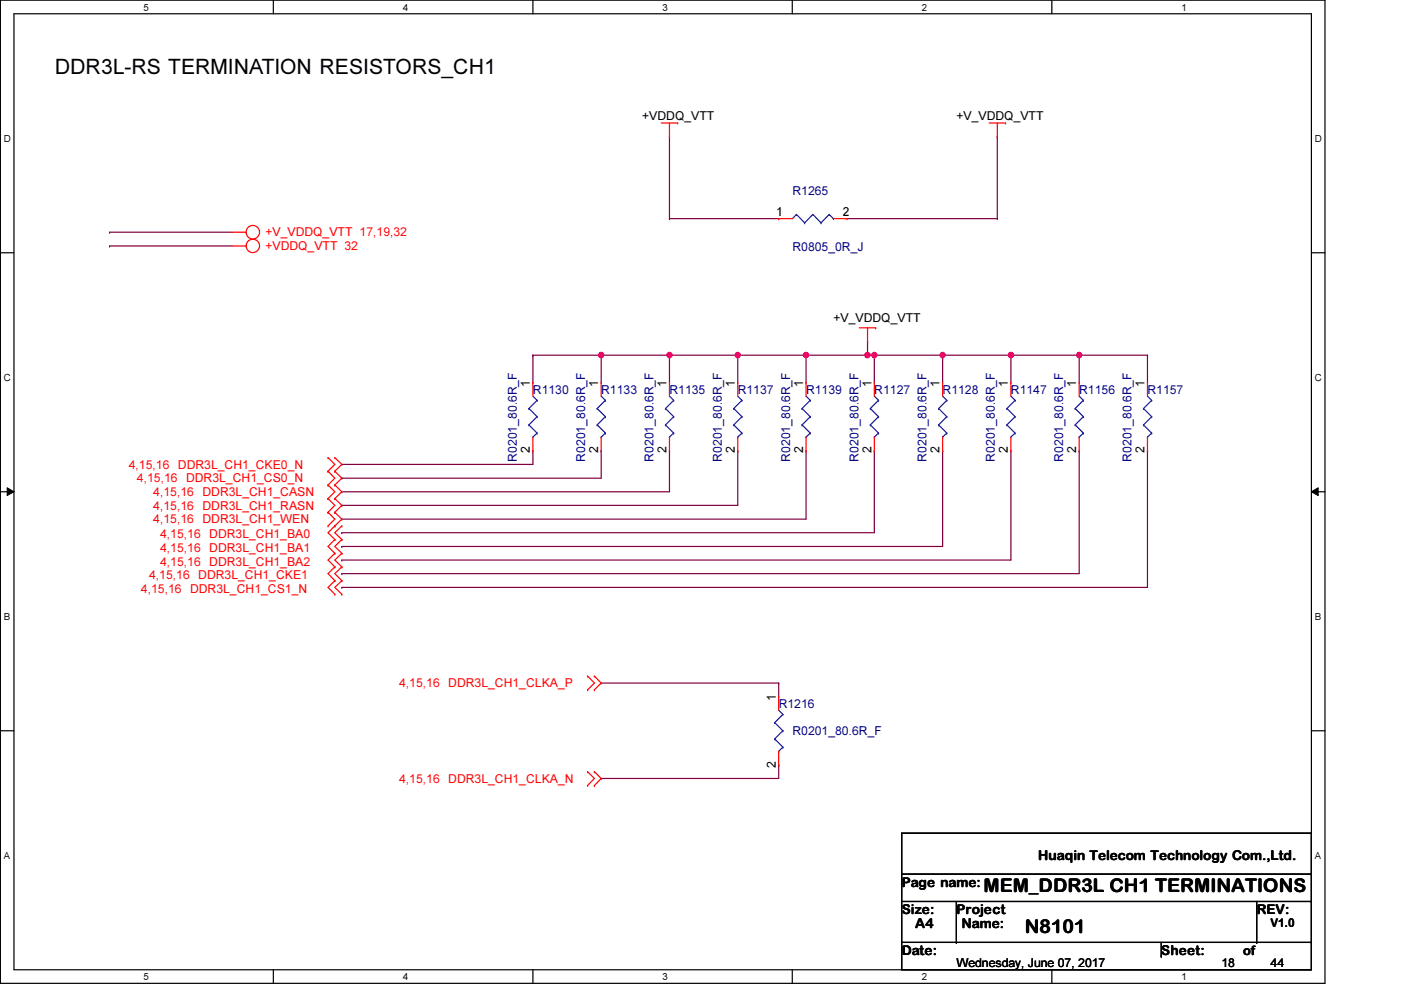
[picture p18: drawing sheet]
<svg xmlns="http://www.w3.org/2000/svg" width="297mm" height="210mm" viewBox="0 0 297 210" stroke-linecap="round" stroke-linejoin="round" font-family="sans-serif">
<defs><g id="words">
<text font-size="4.5" x="11.6" y="15.7">DDR3L-RS TERMINATION RESISTORS_CH1</text>
<g font-size="4">
<text x="208.5" y="189.1">MEM_DDR3L CH1 TERMINATIONS</text>
<text x="217.3" y="197.8">N8101</text>
</g>
<g font-size="2.9">
<text x="220.1" y="182.2">Huaqin Telecom Technology Com.,Ltd.</text>
<text x="191.2" y="188">Page name:</text>
<text x="191.2" y="193.8">Size:</text>
<text x="194.1" y="196.7">A4</text>
<text x="202.8" y="193.8">Project</text>
<text x="203.9" y="196.7">Name:</text>
<text x="266.4" y="193.8">REV:</text>
<text x="191.2" y="202.5">Date:</text>
<text x="246.2" y="202.5">Sheet:</text>
</g>
<text font-size="2.8" x="263.6" y="202.4">of</text>
<g font-size="2.6">
<text x="136.1" y="25.5">+VDDQ_VTT</text>
<text x="202.8" y="25.5">+V_VDDQ_VTT</text>
<text x="164.5" y="45.7">1</text>
<text x="178.7" y="45.7">2</text>
<text x="176.7" y="68.4">+V_VDDQ_VTT</text>
<text x="112.3" y="82" transform="rotate(-90 112.3 82)">1</text>
<text x="126.8" y="82" transform="rotate(-90 126.8 82)">1</text>
<text x="141.3" y="82" transform="rotate(-90 141.3 82)">1</text>
<text x="155.8" y="82" transform="rotate(-90 155.8 82)">1</text>
<text x="170.3" y="82" transform="rotate(-90 170.3 82)">1</text>
<text x="184.7" y="82" transform="rotate(-90 184.7 82)">1</text>
<text x="199.2" y="82" transform="rotate(-90 199.2 82)">1</text>
<text x="213.7" y="82" transform="rotate(-90 213.7 82)">1</text>
<text x="228.2" y="82" transform="rotate(-90 228.2 82)">1</text>
<text x="242.7" y="82" transform="rotate(-90 242.7 82)">1</text>
<text x="112.3" y="96.1" transform="rotate(-90 112.3 96.1)">2</text>
<text x="126.8" y="96.1" transform="rotate(-90 126.8 96.1)">2</text>
<text x="141.3" y="96.1" transform="rotate(-90 141.3 96.1)">2</text>
<text x="155.8" y="96.1" transform="rotate(-90 155.8 96.1)">2</text>
<text x="170.3" y="96.1" transform="rotate(-90 170.3 96.1)">2</text>
<text x="184.7" y="96.1" transform="rotate(-90 184.7 96.1)">2</text>
<text x="199.2" y="96.1" transform="rotate(-90 199.2 96.1)">2</text>
<text x="213.7" y="96.1" transform="rotate(-90 213.7 96.1)">2</text>
<text x="228.2" y="96.1" transform="rotate(-90 228.2 96.1)">2</text>
<text x="242.7" y="96.1" transform="rotate(-90 242.7 96.1)">2</text>
<text x="164.5" y="148.5" transform="rotate(-90 164.5 148.5)">1</text>
<text x="164.5" y="162.8" transform="rotate(-90 164.5 162.8)">2</text>
<text x="269.4" y="196.5">V1.0</text>
<text x="202.8" y="205.1">Wednesday, June 07, 2017</text>
<text x="259" y="205.1">18</text>
<text x="269.4" y="205.1">44</text>
</g>
<g font-size="2.6" fill="#000080">
<text x="168" y="41.4">R1265</text>
<text x="168" y="53.3">R0805_0R_J</text>
<text x="113" y="83.4">R1130</text>
<text x="127.5" y="83.4">R1133</text>
<text x="141.9" y="83.4">R1135</text>
<text x="156.4" y="83.4">R1137</text>
<text x="170.9" y="83.4">R1139</text>
<text x="185.4" y="83.4">R1127</text>
<text x="199.9" y="83.4">R1128</text>
<text x="214.3" y="83.4">R1147</text>
<text x="228.8" y="83.4">R1156</text>
<text x="243.3" y="83.4">R1157</text>
<text x="109.6" y="97.9" transform="rotate(-90 109.6 97.9)">R0201_80.6R_F</text>
<text x="124.1" y="97.9" transform="rotate(-90 124.1 97.9)">R0201_80.6R_F</text>
<text x="138.6" y="97.9" transform="rotate(-90 138.6 97.9)">R0201_80.6R_F</text>
<text x="153" y="97.9" transform="rotate(-90 153 97.9)">R0201_80.6R_F</text>
<text x="167.5" y="97.9" transform="rotate(-90 167.5 97.9)">R0201_80.6R_F</text>
<text x="182" y="97.9" transform="rotate(-90 182 97.9)">R0201_80.6R_F</text>
<text x="196.5" y="97.9" transform="rotate(-90 196.5 97.9)">R0201_80.6R_F</text>
<text x="210.9" y="97.9" transform="rotate(-90 210.9 97.9)">R0201_80.6R_F</text>
<text x="225.4" y="97.9" transform="rotate(-90 225.4 97.9)">R0201_80.6R_F</text>
<text x="239.9" y="97.9" transform="rotate(-90 239.9 97.9)">R0201_80.6R_F</text>
<text x="165.1" y="150">R1216</text>
<text x="168" y="155.8">R0201_80.6R_F</text>
</g>
<g font-size="2.6" fill="#f00">
<text x="56.3" y="50.1">+V_VDDQ_VTT 17,19,32</text>
<text x="56.3" y="53">+VDDQ_VTT 32</text>
<text x="27.3" y="99.4">4,15,16 DDR3L_CH1_CKE0_N</text>
<text x="29" y="102.2">4,15,16 DDR3L_CH1_CS0_N</text>
<text x="32.5" y="105.2">4,15,16 DDR3L_CH1_CASN</text>
<text x="32.5" y="108">4,15,16 DDR3L_CH1_RASN</text>
<text x="32.5" y="111">4,15,16 DDR3L_CH1_WEN</text>
<text x="33.9" y="119.9">4,15,16 DDR3L_CH1_BA2</text>
<text x="33.9" y="117">4,15,16 DDR3L_CH1_BA1</text>
<text x="33.9" y="114.1">4,15,16 DDR3L_CH1_BA0</text>
<text x="29.9" y="125.7">4,15,16 DDR3L_CH1_CS1_N</text>
<text x="31.6" y="122.8">4,15,16 DDR3L_CH1_CKE1</text>
<text x="84.6" y="145.7">4,15,16 DDR3L_CH1_CLKA_P</text>
<text x="84.6" y="165.9">4,15,16 DDR3L_CH1_CLKA_N</text>
</g>
<g font-size="2.1">
<text x="30.4" y="2.2">5</text>
<text x="85.4" y="2.2">4</text>
<text x="140.5" y="2.2">3</text>
<text x="195.4" y="2.2">2</text>
<text x="250.5" y="2.2">1</text>
<text x=".8" y="30.1">D</text>
<text x="278.8" y="30.1">D</text>
<text x=".8" y="80.8">C</text>
<text x="278.8" y="80.8">C</text>
<text x=".8" y="131.5">B</text>
<text x="278.8" y="131.5">B</text>
<text x=".8" y="182.2">A</text>
<text x="278.8" y="182.2">A</text>
<text x="30.4" y="207.8">5</text>
<text x="85.4" y="207.8">4</text>
<text x="140.5" y="207.8">3</text>
<text x="195.4" y="207.8">2</text>
<text x="250.5" y="207.8">1</text>
</g>
</g></defs>
<path d="M.1 0h280.8v208.5h-280.8zM3 2.9h275v202.7h-275z" fill="none" stroke="#000" stroke-width=".25"/>
<g fill="#fff">
<path d="M30.4 .3h1.2v2.4h-1.2z"/>
<path d="M30.4 205.9h1.2v2.3h-1.2z"/>
</g>
<path d="M58 0v2.9M58 205.6v2.9" fill="none" stroke="#000" stroke-width=".25"/>
<g fill="#fff">
<path d="M85.4 .3h1.2v2.4h-1.2z"/>
<path d="M85.4 205.9h1.2v2.3h-1.2z"/>
</g>
<path d="M113 0v2.9M113 205.6v2.9" fill="none" stroke="#000" stroke-width=".25"/>
<g fill="#fff">
<path d="M140.5 .3h1.1v2.4h-1.1z"/>
<path d="M140.5 205.9h1.1v2.3h-1.1z"/>
</g>
<path d="M168 0v2.9M168 205.6v2.9" fill="none" stroke="#000" stroke-width=".25"/>
<g fill="#fff">
<path d="M195.4 .3h1.2v2.4h-1.2z"/>
<path d="M195.4 205.9h1.2v2.3h-1.2z"/>
</g>
<path d="M223 0v2.9M223 205.6v2.9" fill="none" stroke="#000" stroke-width=".25"/>
<g fill="#fff">
<path d="M250.5 .3h1.1v2.4h-1.1z"/>
<path d="M250.5 205.9h1.1v2.3h-1.1z"/>
<path d="M.8 28.2h1.5v2.4h-1.5z"/>
<path d="M278.8 28.2h1.4v2.4h-1.4z"/>
<path d="M.8 78.9h1.5v2.3h-1.5z"/>
<path d="M278.8 78.9h1.4v2.3h-1.4z"/>
</g>
<path d="M.1 53.6h2.9M278 53.6h2.9" fill="none" stroke="#000" stroke-width=".25"/>
<g fill="#fff">
<path d="M.8 129.6h1.4v2.3h-1.4z"/>
<path d="M278.8 129.6h1.3v2.3h-1.3z"/>
</g>
<path d="M.1 104.3h2.9M278 104.3h2.9" fill="none" stroke="#000" stroke-width=".25"/>
<path d="M1.5 103.4l1.5 .9-1.5 .8zM278 104.3l1.5-.9v1.7z" fill="#000"/>
<path d="M1.5 103.4l1.5 .9-1.5 .8zM278 104.3l1.5-.9v1.7z" fill="none" stroke="#000" stroke-width=".21"/>
<g fill="#fff">
<path d="M.8 180.3h1.4v2.3h-1.4z"/>
<path d="M278.8 180.3h1.3v2.3h-1.3z"/>
</g>
<path d="M.1 154.9h2.9M278 154.9h2.9" fill="none" stroke="#000" stroke-width=".25"/>
<g fill="none" stroke="#800040" stroke-width=".25">
<path d="M23.2 49.2h.1M23.2 49.2h26.1M113 75.3h.1M113 75.3v5.8M113 75.3h14.5M127.5 75.3h.1M127.5 75.3v5.8M113 95.6h.1M113 95.6v2.9M127.5 144.8h.1M127.5 144.8h37.6M165.1 144.8h.1"/>
<path d="M165.1 144.8v2.9M127.5 165.1h.1M165.1 162.2h.1M165.1 162.2v2.9h-37.6"/>
</g>
<circle cx="127.4" cy="75.3" r=".56" fill="#f0f"/>
<circle cx="127.4" cy="75.3" r=".56" fill="none" stroke="#f0f" stroke-width=".25"/>
<path d="M127.5 75.3h.1M127.5 75.3h28.9M141.9 75.3h.1M141.9 75.3v5.8" fill="none" stroke="#800040" stroke-width=".25"/>
<circle cx="156.4" cy="75.3" r=".56" fill="#f0f"/>
<circle cx="156.4" cy="75.3" r=".56" fill="none" stroke="#f0f" stroke-width=".25"/>
<circle cx="141.9" cy="75.3" r=".56" fill="#f0f"/>
<circle cx="141.9" cy="75.3" r=".56" fill="none" stroke="#f0f" stroke-width=".25"/>
<path d="M156.4 75.3h.1M156.4 75.3v5.8M156.4 75.3h27.5M170.9 75.3h.1M170.9 75.3v5.8" fill="none" stroke="#800040" stroke-width=".25"/>
<circle cx="183.9" cy="75.3" r=".57" fill="#f0f"/>
<circle cx="183.9" cy="75.3" r=".57" fill="none" stroke="#f0f" stroke-width=".25"/>
<circle cx="170.9" cy="75.3" r=".56" fill="#f0f"/>
<circle cx="170.9" cy="75.3" r=".56" fill="none" stroke="#f0f" stroke-width=".25"/>
<path d="M183.9 72.4h.1M183.9 75.3h.1M183.9 72.4v2.9M183.9 75.3h1.5M185.4 75.3h.1M185.4 75.3v5.8" fill="none" stroke="#800040" stroke-width=".25"/>
<circle cx="185.4" cy="75.3" r=".56" fill="#f0f"/>
<circle cx="185.4" cy="75.3" r=".56" fill="none" stroke="#f0f" stroke-width=".25"/>
<path d="M185.4 75.3h.1M185.4 75.3h28.9M199.9 75.3h.1M199.9 75.3v5.8" fill="none" stroke="#800040" stroke-width=".25"/>
<circle cx="214.3" cy="75.3" r=".56" fill="#f0f"/>
<circle cx="214.3" cy="75.3" r=".56" fill="none" stroke="#f0f" stroke-width=".25"/>
<circle cx="199.8" cy="75.3" r=".56" fill="#f0f"/>
<circle cx="199.8" cy="75.3" r=".56" fill="none" stroke="#f0f" stroke-width=".25"/>
<path d="M214.3 75.3h.1M214.3 75.3v5.8M214.3 75.3h14.5M228.8 75.3h.1M228.8 75.3v5.8" fill="none" stroke="#800040" stroke-width=".25"/>
<circle cx="228.8" cy="75.3" r=".56" fill="#f0f"/>
<circle cx="228.8" cy="75.3" r=".56" fill="none" stroke="#f0f" stroke-width=".25"/>
<g fill="none" stroke="#800040" stroke-width=".25">
<path d="M141.9 29v17.4M211.5 29h.1M211.5 29v17.4M23.2 52.2h.1M23.2 52.2h26.1M141.9 46.4h.1M141.9 46.4h23.2M165.1 46.4h.1M179.6 46.4h31.9M211.5 46.4h.1M228.8 75.3h.1M228.8 75.3h14.5"/>
<path d="M243.3 75.3h.1M243.3 75.3v5.8M72.5 98.5h.1M72.5 98.5h40.5M127.5 95.6h.1M127.5 95.6v5.8h-55M141.9 95.6h.1M141.9 95.6v8.7h-69.4M156.4 95.6h.1M156.4 95.6v11.5h-83.9M170.9 95.6h.1M170.9 95.6v14.5h-98.4"/>
<path d="M185.4 95.6h.1M185.4 95.6v17.3h-112.9M199.9 95.6h.1M199.9 95.6v20.3h-127.4M214.3 95.6h.1M214.3 95.6v23.1h-141.8M228.8 95.6h.1M228.8 95.6v26h-156.3M243.3 95.6h.1M243.3 95.6v28.9h-170.8M72.5 101.4h.1M72.5 104.3h.1"/>
<path d="M72.5 107.1h.1M72.5 110.1h.1M72.5 112.9h.1M72.5 115.9h.1M72.5 118.7h.1M72.5 121.6h.1M72.5 124.5h.1"/>
</g>
<g fill="none" stroke="#f00" stroke-width=".25">
<path d="M140.2 26.1h3.5M141.9 29h.1M141.9 26.1v2.9M143.7 26.1h.1M209.7 26.1h3.5M211.5 29h.1M211.5 26.1v2.9M213.2 26.1h.1M49.3 49.2h2.9M49.3 52.2h2.9M52.2 49.2h.1M52.2 52.2h.1"/>
<path d="M165.1 46.4h.1M165.1 46.4h2.9M176.7 46.4h2.9M179.6 46.4h.1M182.2 69.5h3.5M183.9 72.4h.1M183.9 69.5v2.9M185.7 69.5h.1M69.6 99.9h.1M69.6 97h.1M69.6 97l1.4 1.5-1.4 1.4M69.6 99.9l1.4 1.5-1.4 1.4"/>
<path d="M71 97h.1M71 99.9h.1M71 97l1.5 1.5-1.5 1.4M71 99.9l1.5 1.5-1.5 1.4M113 81.1h.1M113 95.6h.1M113 81.1v2.9M113 92.7v2.9M127.5 81.1h.1M127.5 95.6h.1M127.5 81.1v2.9M127.5 92.7v2.9"/>
<path d="M141.9 81.1h.1M141.9 95.6h.1M141.9 81.1v2.9M141.9 92.7v2.9M156.4 81.1h.1M156.4 95.6h.1M156.4 81.1v2.9M156.4 92.7v2.9M170.9 81.1h.1M170.9 95.6h.1M170.9 81.1v2.9M170.9 92.7v2.9"/>
<path d="M185.4 81.1h.1M185.4 95.6h.1M185.4 81.1v2.9M185.4 92.7v2.9M199.9 81.1h.1M199.9 95.6h.1M199.9 81.1v2.9M199.9 92.7v2.9M214.3 81.1h.1M214.3 95.6h.1M214.3 81.1v2.9M214.3 92.7v2.9"/>
<path d="M228.8 81.1h.1M228.8 95.6h.1M228.8 81.1v2.9M228.8 92.7v2.9M243.3 81.1h.1M243.3 95.6h.1M243.3 81.1v2.9M243.3 92.7v2.9M69.6 102.8h.1M69.6 108.6h.1M69.6 105.7h.1M69.6 111.5h.1"/>
<path d="M69.6 105.7l1.4 1.4-1.4 1.5M69.6 102.8l1.4 1.5-1.4 1.4M69.6 108.6l1.4 1.5-1.4 1.4M71 102.8h.1M71 105.7h.1M71 108.6h.1M71 111.5h.1M71 117.3h.1M71 114.4h.1M71 105.7l1.5 1.4-1.5 1.5M71 102.8l1.5 1.5-1.5 1.4M71 108.6l1.5 1.5-1.5 1.4"/>
<path d="M71 117.3l-1.4 1.4 1.4 1.5M71 114.4l-1.4 1.5 1.4 1.4M71 111.5l-1.4 1.4 1.4 1.5M72.5 117.3h.1M72.5 114.4h.1M72.5 111.5h.1M72.5 117.3l-1.5 1.4 1.5 1.5M72.5 114.4l-1.5 1.5 1.5 1.4M72.5 111.5l-1.5 1.4 1.5 1.5M71 120.2h.1M71 123.1h.1M71 126h.1"/>
<path d="M71 120.2l-1.4 1.4 1.4 1.5M71 123.1l-1.4 1.4 1.4 1.5M72.5 120.2h.1M72.5 123.1h.1M72.5 126h.1M72.5 120.2l-1.5 1.4 1.5 1.5M72.5 123.1l-1.5 1.4 1.5 1.5M124.6 146.3h.1M124.6 143.3h.1M124.6 143.3l1.4 1.5-1.4 1.5M126 143.3h.1M126 146.3h.1"/>
<path d="M126 143.3l1.5 1.5-1.5 1.5M165.1 147.7h.1M165.1 147.7v2.9M165.1 159.3v2.9M124.6 166.5h.1M124.6 163.6h.1M124.6 163.6l1.4 1.5-1.4 1.4M126 163.6h.1M126 166.5h.1M126 163.6l1.5 1.5-1.5 1.4M165.1 162.2h.1"/>
<circle cx="53.6" cy="49.2" r="1.43"/>
<circle cx="53.6" cy="52.1" r="1.43"/>
</g>
<g fill="none" stroke="#000" stroke-width=".25">
<path d="M191.2 176.7h86.8v28.9h-86.8zM191.2 185.3h86.8M191.2 191.1h86.8M191.2 199.8h86.8M202.8 199.8h.1M202.8 191.1v8.7M246.2 199.8v2.9M266.4 199.8h.1M266.4 191.1v8.7M278 185.3h.1M278 191.1h.1M278 199.8h.1"/>
<path d="M246.2 202.7h.1"/>
</g>
<g fill="none" stroke="#00f" stroke-width=".25">
<path d="M168.9 45.5h.1M168.9 45.5l-.9 .9M168.9 45.5l1.7 1.7M170.6 47.2h.1M172.3 45.5h.1M172.3 45.5l-1.7 1.7M172.3 45.5l1.8 1.7M174.1 47.2h.1M175.8 45.5h.1M175.8 45.5l-1.7 1.7M175.8 45.5l.9 .9M176.7 46.4h.1"/>
<path d="M112.1 86.6h.1M112.1 90.1h.1M112.1 86.6l1.8 1.7M112.1 90.1l1.8 1.7M113 92.7h.1M113 84l.9 .9M113.9 84.9h.1M113.9 88.3h.1M113.9 91.8h.1M113.9 84.9l-1.8 1.7M113.9 88.3l-1.8 1.8M113.9 91.8l-.9 .9"/>
<path d="M126.6 86.6h.1M126.6 90.1h.1M126.6 86.6l1.8 1.7M126.6 90.1l1.8 1.7M127.5 92.7h.1M127.5 84l.9 .9M128.4 84.9h.1M128.4 88.3h.1M128.4 91.8h.1M128.4 84.9l-1.8 1.7M128.4 88.3l-1.8 1.8M128.4 91.8l-.9 .9"/>
<path d="M141.1 86.6h.1M141.1 90.1h.1M141.1 86.6l1.7 1.7M141.1 90.1l1.7 1.7M141.9 92.7h.1M141.9 84l.9 .9M142.8 84.9h.1M142.8 88.3h.1M142.8 91.8h.1M142.8 84.9l-1.7 1.7M142.8 88.3l-1.7 1.8M142.8 91.8l-.9 .9"/>
<path d="M155.6 86.6h.1M155.6 90.1h.1M155.6 86.6l1.7 1.7M155.6 90.1l1.7 1.7M156.4 92.7h.1M156.4 84l.9 .9M157.3 84.9h.1M157.3 88.3h.1M157.3 91.8h.1M157.3 84.9l-1.7 1.7M157.3 88.3l-1.7 1.8M157.3 91.8l-.9 .9"/>
<path d="M170 86.6h.1M170 90.1h.1M170 86.6l1.8 1.7M170 90.1l1.8 1.7M170.9 92.7h.1M170.9 84l.9 .9M171.8 84.9h.1M171.8 88.3h.1M171.8 91.8h.1M171.8 84.9l-1.8 1.7M171.8 88.3l-1.8 1.8M171.8 91.8l-.9 .9"/>
<path d="M184.5 86.6h.1M184.5 90.1h.1M184.5 86.6l1.8 1.7M184.5 90.1l1.8 1.7M185.4 92.7h.1M185.4 84l.9 .9M186.3 84.9h.1M186.3 88.3h.1M186.3 91.8h.1M186.3 84.9l-1.8 1.7M186.3 88.3l-1.8 1.8M186.3 91.8l-.9 .9"/>
<path d="M199 86.6h.1M199 90.1h.1M199 86.6l1.7 1.7M199 90.1l1.7 1.7M199.9 92.7h.1M199.9 84l.8 .9M200.7 84.9h.1M200.7 88.3h.1M200.7 91.8h.1M200.7 84.9l-1.7 1.7M200.7 88.3l-1.7 1.8M200.7 91.8l-.8 .9"/>
<path d="M213.5 86.6h.1M213.5 90.1h.1M213.5 86.6l1.7 1.7M213.5 90.1l1.7 1.7M214.3 92.7h.1M214.3 84l.9 .9M215.2 84.9h.1M215.2 88.3h.1M215.2 91.8h.1M215.2 84.9l-1.7 1.7M215.2 88.3l-1.7 1.8M215.2 91.8l-.9 .9"/>
<path d="M228 86.6h.1M228 90.1h.1M228 86.6l1.7 1.7M228 90.1l1.7 1.7M228.8 92.7h.1M228.8 84l.9 .9M229.7 84.9h.1M229.7 88.3h.1M229.7 91.8h.1M229.7 84.9l-1.7 1.7M229.7 88.3l-1.7 1.8M229.7 91.8l-.9 .9"/>
<path d="M242.4 86.6h.1M242.4 90.1h.1M242.4 86.6l1.8 1.7M242.4 90.1l1.8 1.7M243.3 92.7h.1M243.3 84l.9 .9M244.2 84.9h.1M244.2 88.3h.1M244.2 91.8h.1M244.2 84.9l-1.8 1.7M244.2 88.3l-1.8 1.8M244.2 91.8l-.9 .9"/>
<path d="M164.2 153.2h.1M164.2 156.7h.1M164.2 153.2l1.8 1.7M164.2 156.7l1.8 1.7M165.1 159.3h.1M165.1 150.6l.9 .9M166 151.5h.1M166 154.9h.1M166 158.4h.1M166 151.5l-1.8 1.7M166 154.9l-1.8 1.8M166 158.4l-.9 .9"/>
</g>
<circle cx="127.4" cy="75.3" r=".56" fill="#f0f"/>
<circle cx="127.4" cy="75.3" r=".56" fill="none" stroke="#f0f" stroke-width=".25"/>
<circle cx="156.4" cy="75.3" r=".56" fill="#f0f"/>
<circle cx="156.4" cy="75.3" r=".56" fill="none" stroke="#f0f" stroke-width=".25"/>
<circle cx="141.9" cy="75.3" r=".56" fill="#f0f"/>
<circle cx="141.9" cy="75.3" r=".56" fill="none" stroke="#f0f" stroke-width=".25"/>
<circle cx="183.9" cy="75.3" r=".57" fill="#f0f"/>
<circle cx="183.9" cy="75.3" r=".57" fill="none" stroke="#f0f" stroke-width=".25"/>
<circle cx="170.9" cy="75.3" r=".56" fill="#f0f"/>
<circle cx="170.9" cy="75.3" r=".56" fill="none" stroke="#f0f" stroke-width=".25"/>
<circle cx="185.4" cy="75.3" r=".56" fill="#f0f"/>
<circle cx="185.4" cy="75.3" r=".56" fill="none" stroke="#f0f" stroke-width=".25"/>
<circle cx="214.3" cy="75.3" r=".56" fill="#f0f"/>
<circle cx="214.3" cy="75.3" r=".56" fill="none" stroke="#f0f" stroke-width=".25"/>
<circle cx="199.8" cy="75.3" r=".56" fill="#f0f"/>
<circle cx="199.8" cy="75.3" r=".56" fill="none" stroke="#f0f" stroke-width=".25"/>
<circle cx="228.8" cy="75.3" r=".56" fill="#f0f"/>
<circle cx="228.8" cy="75.3" r=".56" fill="none" stroke="#f0f" stroke-width=".25"/>
<use href="#words"/>
</svg>
